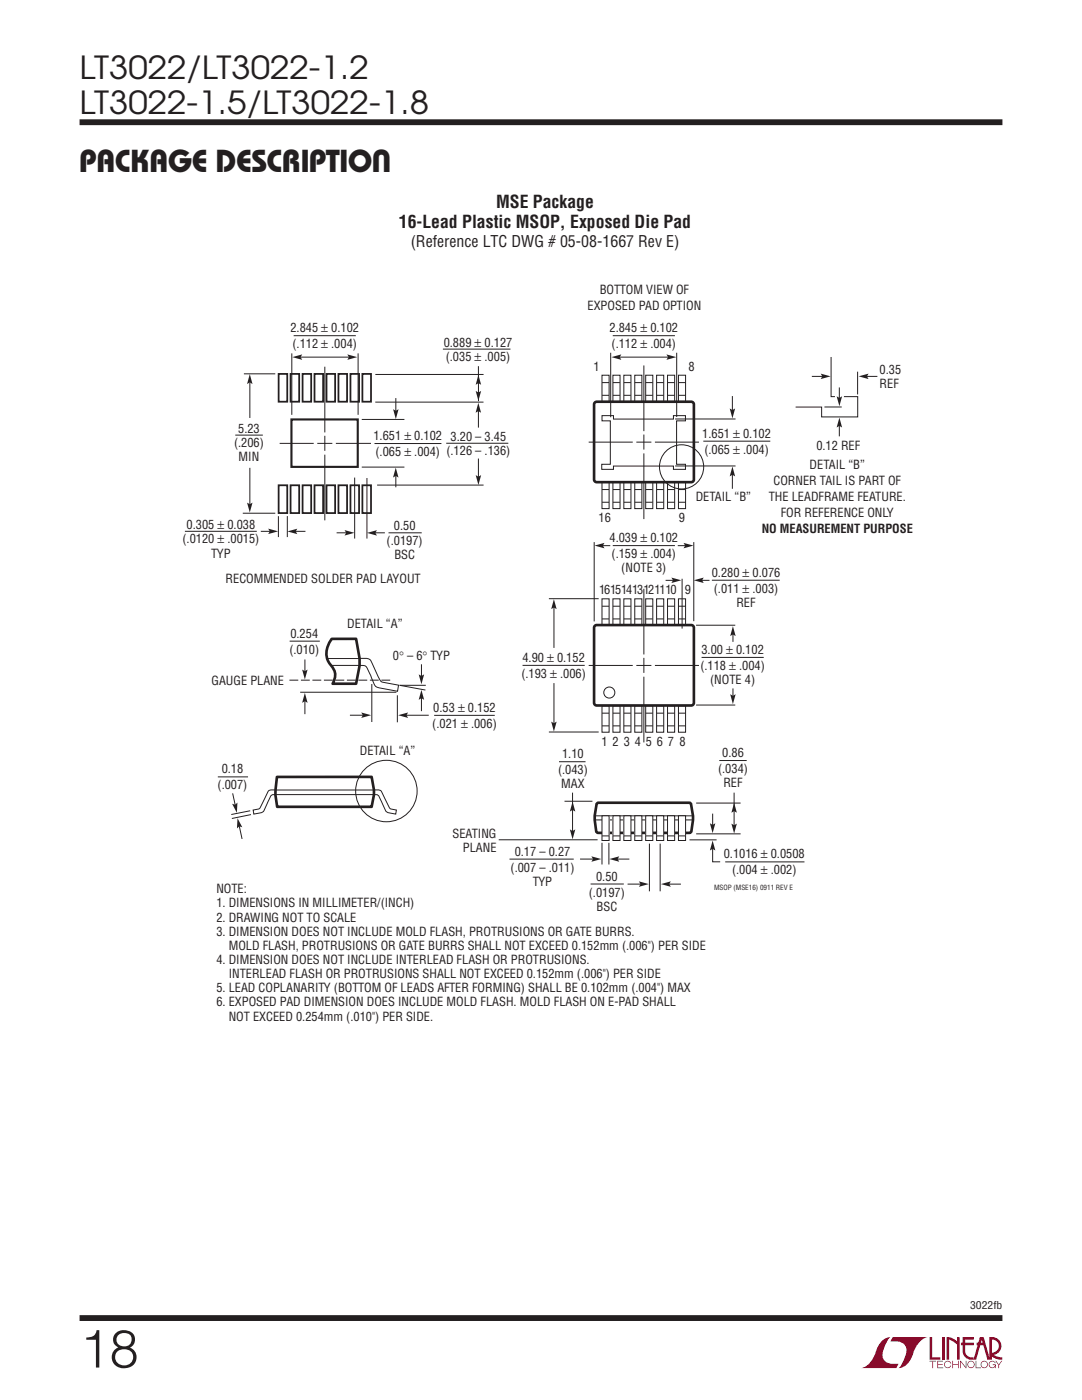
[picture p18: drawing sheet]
<svg xmlns="http://www.w3.org/2000/svg" width="216mm" height="279mm" viewBox="0 0 216 279" stroke-linecap="round" stroke-linejoin="round" font-family="sans-serif">
<defs><g id="words">
<text font-size="10.6" fill="#231f20" x="15.9" y="272.9">18</text>
<g font-size="6.3" fill="#231f20">
<text x="15.9" y="15.7">LT3022/LT3022-1.2</text>
<text x="15.9" y="22.8">LT3022-1.5/LT3022-1.8</text>
<text x="15.8" y="34.3">PACKAGE DESCRIPTION</text>
</g>
<g font-size="3.5" fill="#231f20">
<text x="99" y="41.6">MSE Package</text>
<text x="79.6" y="45.5">16-Lead Plastic MSOP, Exposed Die Pad</text>
</g>
<text font-size="3.2" fill="#231f20" x="81.9" y="49.4">(Reference LTC DWG # 05-08-1667 Rev E)</text>
<g font-size="2.5" fill="#231f20">
<text x="119.7" y="58.7">BOTTOM VIEW OF</text>
<text x="117.2" y="61.9">EXPOSED PAD OPTION</text>
<text x="57.9" y="66.3">2.845 ± 0.102</text>
<text x="58.4" y="69.5">(.112 ± .004)</text>
<text x="88.5" y="69.2">0.889 ± 0.127</text>
<text x="88.9" y="72">(.035 ± .005)</text>
<text x="121.6" y="66.3">2.845 ± 0.102</text>
<text x="122" y="69.5">(.112 ± .004)</text>
<text x="118.4" y="74.1">1</text>
<text x="137.4" y="74.1">8</text>
<text x="175.5" y="74.7">0.35</text>
<text x="175.5" y="77.5">REF</text>
<text x="46.7" y="89.2">(.206)</text>
<text x="47.5" y="86.4">5.23</text>
<text x="74.5" y="87.8">1.651 ± 0.102</text>
<text x="89.9" y="88">3.20 – 3.45</text>
<text x="140.1" y="87.3">1.651 ± 0.102</text>
<text x="162.9" y="89.9">0.12 REF</text>
<text x="47.6" y="92">MIN</text>
<text x="74.9" y="91">(.065 ± .004) (.126 – .136)</text>
<text x="140.5" y="90.5">(.065 ± .004)</text>
<text x="161.6" y="93.6">DETAIL “B”</text>
<text x="138.8" y="100">DETAIL “B”</text>
<text x="153.4" y="99.9">THE LEADFRAME FEATURE.</text>
<text x="154.3" y="96.8">CORNER TAIL IS PART OF</text>
<text x="37.2" y="105.6">0.305 ± 0.038</text>
<text x="78.6" y="105.8">0.50</text>
<text x="119.5" y="104.2">16</text>
<text x="135.4" y="104.2">9</text>
<text x="152" y="106.3">NO MEASUREMENT PURPOSE</text>
<text x="155.8" y="103.1">FOR REFERENCE ONLY</text>
<text x="36.4" y="108.5">(.0120 ± .0015)</text>
<text x="42.2" y="111.3">TYP</text>
<text x="77.2" y="108.7">(.0197)</text>
<text x="78.7" y="111.5">BSC</text>
<text x="121.6" y="108.2">4.039 ± 0.102</text>
<text x="122" y="111.4">(.159 ± .004)</text>
<text x="45" y="116.4">RECOMMENDED SOLDER PAD LAYOUT</text>
<text x="119.5" y="118.6">16151413121110</text>
<text x="124" y="114.2">(NOTE 3)</text>
<text x="136.6" y="118.6">9</text>
<text x="142" y="115.1">0.280 ± 0.076</text>
<text x="142.4" y="118.3">(.011 ± .003)</text>
<text x="69.3" y="125.4">DETAIL “A”</text>
<text x="146.9" y="121.1">REF</text>
<text x="57.7" y="130.4">(.010)</text>
<text x="57.9" y="127.3">0.254</text>
<text x="78.4" y="131.8">0° – 6° TYP</text>
<text x="140" y="130.5">3.00 ± 0.102</text>
<text x="42.2" y="136.6">GAUGE PLANE</text>
<text x="104" y="135.3">(.193 ± .006)</text>
<text x="104.2" y="132.1">4.90 ± 0.152</text>
<text x="139.8" y="133.7">(.118 ± .004)</text>
<text x="141.7" y="136.5">(NOTE 4)</text>
<text x="86.5" y="142.1">0.53 ± 0.152</text>
<text x="86.3" y="145.3">(.021 ± .006)</text>
<text x="120" y="148.8">1 2 3 4 5 6 7 8</text>
<text x="44.2" y="154.3">0.18</text>
<text x="71.8" y="150.7">DETAIL “A”</text>
<text x="111.3" y="154.5">(.043)</text>
<text x="112.2" y="151.3">1.10</text>
<text x="143.3" y="154.3">(.034)</text>
<text x="144.1" y="151.1">0.86</text>
<text x="43.4" y="157.5">(.007)</text>
<text x="112" y="157.3">MAX</text>
<text x="144.4" y="157.1">REF</text>
<text x="90.3" y="167.1">SEATING</text>
<text x="92.4" y="170">PLANE</text>
<text x="102.7" y="170.9">0.17 – 0.27</text>
<text x="144.4" y="171.3">0.1016 ± 0.0508</text>
<text x="43.2" y="178.3">NOTE:</text>
<text x="101.9" y="174">(.007 – .011)</text>
<text x="106.3" y="176.9">TYP</text>
<text x="117.5" y="179">(.0197)</text>
<text x="118.9" y="175.8">0.50</text>
<text x="146.1" y="174.5">(.004 ± .002)</text>
<text x="43.2" y="181.1">1. DIMENSIONS IN MILLIMETER/(INCH)</text>
<text x="43.2" y="183.9">2. DRAWING NOT TO SCALE</text>
<text x="119" y="181.8">BSC</text>
<text x="43.2" y="186.7">3. DIMENSION DOES NOT INCLUDE MOLD FLASH, PROTRUSIONS OR GATE BURRS.</text>
<text x="45.6" y="189.6">MOLD FLASH, PROTRUSIONS OR GATE BURRS SHALL NOT EXCEED 0.152mm (.006&quot;) PER SIDE</text>
<text x="43.2" y="192.4">4. DIMENSION DOES NOT INCLUDE INTERLEAD FLASH OR PROTRUSIONS.</text>
<text x="45.6" y="195.2">INTERLEAD FLASH OR PROTRUSIONS SHALL NOT EXCEED 0.152mm (.006&quot;) PER SIDE</text>
<text x="43.2" y="198">5. LEAD COPLANARITY (BOTTOM OF LEADS AFTER FORMING) SHALL BE 0.102mm (.004&quot;) MAX</text>
<text x="43.2" y="200.8">6. EXPOSED PAD DIMENSION DOES INCLUDE MOLD FLASH. MOLD FLASH ON E-PAD SHALL</text>
<text x="45.6" y="203.7">NOT EXCEED 0.254mm (.010&quot;) PER SIDE.</text>
</g>
<text font-size="2.1" fill="#231f20" x="193.6" y="261.2">3022fb</text>
<text font-size="1.4" fill="#231f20" x="142.5" y="177.6">MSOP (MSE16) 0911 REV E</text>
</g></defs>
<g fill="#900126">
<path d="M185.5 266.8h.5v4.1h1.6v.5h-2.1z"/>
<path d="M176.2 267.4l1-.5h.5h-.1a6.2 6.2 0 0 0-1.4 4 2.58 2.58 0 0 0 3.1 1.3l-.5 .8h-6.9a4.9 4.9 0 0 0 3-3.8l.4-.7z"/>
<path d="M178.1 266.9h7a4.9 4.9 0 0 0-3.1 3.7 3.2 3.2 0 0 1-2.7 2.4h.1a6.2 6.2 0 0 0 1.4-4.1 2.58 2.58 0 0 0-3.1-1.2z"/>
<path d="M188 266.8h.5v4.6h-.5z"/>
<path d="M188.9 266.8l1 .2 1.1 .7v-.9h.5v4.6h-.5v-3.1l-1.6-.9v4h-.5z"/>
<path d="M185.5 271.6h1.3v.1h-.6v1.3h-.1v-1.3h-.6z"/>
<path d="M187 271.6h1.2v.1h-1v.5h.9v.2h-.9v.5h1v.1h-1.2z"/>
<path d="M190 271.6h.2v.6h1v-.6h.1v1.4h-.1v-.6h-1v.6h-.2z"/>
<path d="M191.6 271.6h.1l1 1.2v-1.2h.1v1.4l-1.1-1.2v1.2h-.1z"/>
<path d="M194.7 271.6h.1v1.3h.9v.1h-1z"/>
<path d="M198.6 271.6h.2l.5 .7 .5-.7h.2l-.6 .8v.6h-.2v-.6z"/>
<path d="M192.1 266.8h2.2v.5h-1.7v.7h1.7v.5h-1.7v1.1a1.32 1.32 0 0 0 1.7 1.3v.5l1.2-4.6h.8l1.1 4.1v-4.1a1.84 1.84 0 0 1 2.4 1.4 1.84 1.84 0 0 1-1.5 2.2l.8 .4 .9 .1v.5l-1.2-.2-1-.6v-.6a1.34 1.34 0 0 0 1.5-1.2 1.34 1.34 0 0 0-1.4-1.5v4.1h-.9l-.8-2.9h-1.3v-.5h1.2l-.2-.7-1.1 4.1a2.06 2.06 0 0 1-2.7-1.3v-1.6h-.4v-.5h.4z"/>
<path d="M193.2 271.8a.72 .72 0 0 1 1.2 .1 .72 .72 0 0 1-.4 1.1 .72 .72 0 0 1-1-.7h.2a.59 .59 0 0 0 .8 .5 .59 .59 0 0 0 .2-.9 .59 .59 0 0 0-1 .2v.2h-.2z"/>
<path d="M195.9 271.8a.72 .72 0 0 1 1.1 .1 .72 .72 0 0 1-.4 1.1 .72 .72 0 0 1-.9-.7h.1a.59 .59 0 0 0 .8 .5 .59 .59 0 0 0 .2-.9 .59 .59 0 0 0-.9 .2l-.1 .2h-.1z"/>
<path d="M197.5 271.8a.72 .72 0 0 1 1.2 .2h-.2a.59 .59 0 0 0-.9-.1 .59 .59 0 0 0 .1 .9 .59 .59 0 0 0 .9-.4h-.5v-.1h.6v.7h-.1v-.3a.73 .73 0 0 1-1.1 .2 .73 .73 0 0 1 0-1.1z"/>
<path d="M188.6 271.8a.71 .71 0 0 1 1.2 .3h-.1a.59 .59 0 0 0-.9-.3 .59 .59 0 0 0-.1 1 .59 .59 0 0 0 1-.3h.1a.73 .73 0 0 1-1.1 .4 .73 .73 0 0 1-.1-1.1z"/>
</g>
<path d="M15.9 24.4h184.1M15.9 263h184.1" fill="none" stroke="#231f20" stroke-width="1.2" stroke-linecap="butt"/>
<path d="M86.6 142.8h12.1" fill="none" stroke="#231f20" stroke-width=".2"/>
<path d="M55.3 155.1l18.9-.1 .4 2.6v1l-.4 2.4h-18.9l-.3-2.4z" fill="#fff"/>
<path d="M55.3 155.1l18.9-.1 .4 2.6v1l-.4 2.4h-18.9l-.3-2.4z" fill="none" stroke="#231f20" stroke-width=".53"/>
<g fill="none" stroke="#231f20" stroke-width=".2">
<path d="M74.2 136.5v7.6M79.3 138.8v5.4M43.5 155h6M55 157.7h19.6M55 157.6a1.65 1.65 0 0 0-1.5 .3l-1.4 2.9a.96 .96 0 0 1-1.1 .8l-.5 .1 .1 .8 1.2-.2a1.04 1.04 0 0 0 1.1-1l1-2.2a.85 .85 0 0 1 1.1-.5M74.6 157.6a1.65 1.65 0 0 1 1.5 .3l1.4 2.9a.96 .96 0 0 0 1.1 .8l.5 .1-.1 .8-1.2-.2a1.04 1.04 0 0 1-1.1-1l-1-2.2a.85 .85 0 0 0-1.1-.5h-19.8M81 142.7h4.6M111.5 152h5.3M112.6 159.9h5.6M114.2 158.2v7.8M143.5 151.8h5.5M49.9 161.8l-3.8 .8"/>
<path d="M50.1 162.6l-3.8 .7M99.5 167.6h19.7M101.7 171.5h12.8M117.8 176.4h6.7M118.7 162.8h19.6M118.7 163.6h19.6M120.1 168.2v4.3M121.5 168.2v4.3M129.6 168.4v9.5M131.7 168.4v9.5M137.6 167.6h5.4M138.9 166.4h8.9"/>
</g>
<path d="M79.4 142.7l2-.5-.3 .5 .3 .6z" fill="#231f20"/>
<path d="M69.8 142.7h2.8" fill="none" stroke="#231f20" stroke-width=".2"/>
<path d="M72.1 142.2l2 .5-2 .6 .3-.6z" fill="#231f20"/>
<path d="M46.4 158.3l.5 2.4" fill="none" stroke="#231f20" stroke-width=".2"/>
<path d="M46.3 160.4l.6 .2 .5-.4-.1 2z" fill="#231f20"/>
<path d="M47.7 164.8l.6 2.6" fill="none" stroke="#231f20" stroke-width=".2"/>
<g fill="#231f20">
<path d="M47.4 163.3l.9 1.8-.6-.2-.4 .4z"/>
<path d="M113.7 165.5l.6 .3 .5-.3-.5 2z"/>
<path d="M114.3 160l.5 2-.5-.4-.6 .4z"/>
</g>
<path d="M146.5 158.2v6.7" fill="none" stroke="#231f20" stroke-width=".2"/>
<g fill="#231f20">
<path d="M145.9 164.4l.6 .3 .5-.3-.5 2z"/>
<path d="M146.5 160.2l.5 2-.5-.3-.6 .3z"/>
</g>
<path d="M123.1 171.4h2.5" fill="none" stroke="#231f20" stroke-width=".2"/>
<path d="M121.6 171.4l2-.5-.4 .5 .4 .6z" fill="#231f20"/>
<path d="M115.7 171.4h2.8" fill="none" stroke="#231f20" stroke-width=".2"/>
<path d="M118 170.9l2 .5-2 .6 .3-.6z" fill="#231f20"/>
<path d="M133.4 176.4h2.5" fill="none" stroke="#231f20" stroke-width=".2"/>
<path d="M131.9 176.4l2-.5-.4 .5 .4 .6z" fill="#231f20"/>
<path d="M125.2 176.4h2.8" fill="none" stroke="#231f20" stroke-width=".2"/>
<path d="M127.5 175.9l2 .5-2 .6 .3-.6z" fill="#231f20"/>
<path d="M142.2 162.4v2.3" fill="none" stroke="#231f20" stroke-width=".2"/>
<path d="M141.7 164.3l.5 .3 .5-.3-.5 2z" fill="#231f20"/>
<path d="M142.2 169.3v2.7h1.5" fill="none" stroke="#231f20" stroke-width=".2"/>
<path d="M142.2 167.8l.5 1.9-.5-.3-.5 .3z" fill="#231f20"/>
<path d="M119.1 160.4l.3-.2h18.1l.3 .2a8.8 8.8 0 0 1 0 5.8h-18.4l-.4-.2a10.4 10.4 0 0 1 .1-5.6z" fill="none" stroke="#231f20" stroke-width=".53"/>
<g fill="none" stroke="#231f20" stroke-width=".2">
<path d="M120.1 96.2h1.4v5.3h-1.4zM120.1 97.7h1.4M122.3 96.2h1.4v5.3h-1.4zM122.3 97.7h1.4M124.5 96.2h1.4v5.3h-1.4zM124.5 97.7h1.4M126.7 96.2h1.4v5.3h-1.4zM126.7 97.7h1.4M128.8 96.2h1.5v5.3h-1.5zM128.9 97.7h1.3M131 96.2h1.4v5.3h-1.4zM131 97.7h1.4"/>
<path d="M133.2 96.2h1.4v5.3h-1.4zM133.2 97.7h1.4M135.4 96.2h1.4v5.3h-1.4zM135.4 97.7h1.4M120.1 119.5h1.4v5.3h-1.4zM120.1 100.2h1.4M122.3 119.5h1.4v5.3h-1.4zM122.3 100.2h1.4M124.5 119.5h1.4v5.3h-1.4zM124.5 100.2h1.4M126.7 119.5h1.4v5.3h-1.4zM126.7 100.2h1.4"/>
<path d="M128.8 119.5h1.5v5.3h-1.5zM128.9 100.2h1.3M131 119.5h1.4v5.3h-1.4zM131 100.2h1.4M133.2 119.5h1.4v5.3h-1.4zM133.2 100.2h1.4M135.4 119.5h1.4v5.3h-1.4zM135.4 100.2h1.4M120.1 121h1.4M120.1 123.5h1.4M122.3 121h1.4M122.3 123.5h1.4"/>
<path d="M124.5 121h1.4M124.5 123.5h1.4M126.7 121h1.4M126.7 123.5h1.4M128.9 121h1.3M128.9 123.5h1.3M131 121h1.4M131 123.5h1.4M133.2 121h1.4M133.2 123.5h1.4M135.4 121h1.4M135.4 123.5h1.4"/>
<path d="M120.1 140.9h1.4v5.2h-1.4zM120.1 142.3h1.4M120.1 144.9h1.4M122.3 140.9h1.4v5.2h-1.4zM122.3 142.3h1.4M122.3 144.9h1.4M124.5 140.9h1.4v5.2h-1.4zM124.5 142.3h1.4M124.5 144.9h1.4M126.7 140.9h1.4v5.2h-1.4zM126.7 142.3h1.4M126.7 144.9h1.4"/>
<path d="M128.8 140.9h1.5v5.2h-1.5zM128.9 142.3h1.3M128.9 144.9h1.3M131 140.9h1.4v5.2h-1.4zM131 142.3h1.4M131 144.9h1.4M133.2 140.9h1.4v5.2h-1.4zM133.2 142.3h1.4M133.2 144.9h1.4M135.4 140.9h1.4v5.2h-1.4zM135.4 142.3h1.4M135.4 144.9h1.4"/>
</g>
<path d="M120.1 162.8h1.4v4.9h-1.4z" fill="#fff"/>
<path d="M120.1 162.8h1.4v4.9h-1.4z" fill="none" stroke="#231f20" stroke-width=".2"/>
<path d="M120.1 166.8h1.4z" fill="#fff"/>
<path d="M120.1 166.8h1.4" fill="none" stroke="#231f20" stroke-width=".2"/>
<path d="M135.4 162.8h1.4v4.9h-1.4z" fill="#fff"/>
<path d="M135.4 162.8h1.4v4.9h-1.4z" fill="none" stroke="#231f20" stroke-width=".2"/>
<path d="M135.4 166.8h1.4z" fill="#fff"/>
<path d="M135.4 166.8h1.4" fill="none" stroke="#231f20" stroke-width=".2"/>
<path d="M133.2 162.8h1.4v4.9h-1.4z" fill="#fff"/>
<path d="M133.2 162.8h1.4v4.9h-1.4z" fill="none" stroke="#231f20" stroke-width=".2"/>
<path d="M133.2 166.8h1.4z" fill="#fff"/>
<path d="M133.2 166.8h1.4" fill="none" stroke="#231f20" stroke-width=".2"/>
<path d="M131 162.8h1.4v4.9h-1.4z" fill="#fff"/>
<path d="M131 162.8h1.4v4.9h-1.4z" fill="none" stroke="#231f20" stroke-width=".2"/>
<path d="M131 166.8h1.4z" fill="#fff"/>
<path d="M131 166.8h1.4" fill="none" stroke="#231f20" stroke-width=".2"/>
<path d="M128.8 162.8h1.5v4.9h-1.5z" fill="#fff"/>
<path d="M128.8 162.8h1.5v4.9h-1.5z" fill="none" stroke="#231f20" stroke-width=".2"/>
<path d="M128.9 166.8h1.3z" fill="#fff"/>
<path d="M128.9 166.8h1.3" fill="none" stroke="#231f20" stroke-width=".2"/>
<path d="M126.7 162.8h1.4v4.9h-1.4z" fill="#fff"/>
<path d="M126.7 162.8h1.4v4.9h-1.4z" fill="none" stroke="#231f20" stroke-width=".2"/>
<path d="M126.7 166.8h1.4z" fill="#fff"/>
<path d="M126.7 166.8h1.4" fill="none" stroke="#231f20" stroke-width=".2"/>
<path d="M124.5 162.8h1.4v4.9h-1.4z" fill="#fff"/>
<path d="M124.5 162.8h1.4v4.9h-1.4z" fill="none" stroke="#231f20" stroke-width=".2"/>
<path d="M124.5 166.8h1.4z" fill="#fff"/>
<path d="M124.5 166.8h1.4" fill="none" stroke="#231f20" stroke-width=".2"/>
<path d="M122.3 162.8h1.4v4.9h-1.4z" fill="#fff"/>
<path d="M122.3 162.8h1.4v4.9h-1.4z" fill="none" stroke="#231f20" stroke-width=".2"/>
<path d="M122.3 166.8h1.4z" fill="#fff"/>
<g fill="none" stroke="#231f20" stroke-width=".2">
<path d="M120.1 74.9h1.4v5.3h-1.4zM120.1 76.4h1.4M120.1 78.9h1.4M122.3 74.9h1.4v5.3h-1.4zM122.3 76.4h1.4M122.3 78.9h1.4M124.5 74.9h1.4v5.3h-1.4zM124.5 76.4h1.4M124.5 78.9h1.4M126.7 74.9h1.4v5.3h-1.4zM126.7 76.4h1.4M126.7 78.9h1.4"/>
<path d="M128.8 74.9h1.5v5.3h-1.5zM128.9 76.4h1.3M128.9 78.9h1.3M131 74.9h1.4v5.3h-1.4zM131 76.4h1.4M131 78.9h1.4M133.2 74.9h1.4v5.3h-1.4zM133.2 76.4h1.4M133.2 78.9h1.4M135.4 74.9h1.4v5.3h-1.4zM135.4 76.4h1.4M135.4 78.9h1.4"/>
<path d="M57.8 128h6M122.3 166.8h1.4M138.9 160.3h8.9"/>
</g>
<path d="M118.6 80.4l.5-.2h19.1l.3 .5-.1 15.3-.5 .2h-19.1l-.3-.5z" fill="none" stroke="#231f20" stroke-width=".53"/>
<path d="M66.2 127.5h4.9l.6 3.9v1.4l-.6 3.7h-4.7a3.1 3.1 0 0 0-.7-4.2 4.3 4.3 0 0 1 .5-4.8z" fill="#fff"/>
<path d="M66.2 127.5h4.9l.6 3.9v1.4l-.6 3.7h-4.7a3.1 3.1 0 0 0-.7-4.2 4.3 4.3 0 0 1 .5-4.8z" fill="none" stroke="#231f20" stroke-width=".53"/>
<path d="M60.8 131.6v2.5M65.4 131.4h6.3M71.7 131.4h1.5a1.25 1.25 0 0 1 1.1 1.2l1.3 2.8a1.23 1.23 0 0 0 1.4 .9l2.5 .4-.2 1.3-2.8-.6a2.07 2.07 0 0 1-1.8-.9l-1.1-2.5a1.4 1.4 0 0 0-1.9-1.2h-5.6" fill="none" stroke="#231f20" stroke-width=".2"/>
<path d="M60.3 133.6l.5 .3 .6-.3-.6 2z" fill="#231f20"/>
<path d="M60.8 139.8v2.7" fill="none" stroke="#231f20" stroke-width=".2"/>
<path d="M60.8 138.3l.6 2-.6-.4-.5 .4z" fill="#231f20"/>
<path d="M59.9 138.1h19.2M79.7 136.8h5.3M79.8 136.8l5.1 .9M84.1 132.6v2.4" fill="none" stroke="#231f20" stroke-width=".2"/>
<path d="M77.9 135.7h-20.5" fill="none" stroke="#231f20" stroke-width=".2" stroke-dasharray="1.8 .5" stroke-linecap="butt"/>
<path d="M83.5 134.6l.6 .3 .5-.3-.5 2z" fill="#231f20"/>
<path d="M84.1 139.2v2.7" fill="none" stroke="#231f20" stroke-width=".2"/>
<path d="M84.1 137.7l.5 2-.5-.4-.6 .4z" fill="#231f20"/>
<g fill="none" stroke="#231f20" stroke-width=".2">
<path d="M48.7 74.6h6.2M48.4 102.4h6.5"/>
<circle cx="77.1" cy="157.9" r="6.1"/>
</g>
<g fill="none" stroke="#231f20" stroke-width=".35">
<path d="M55.6 74.6h1.7v5.6h-1.7zM58 74.6h1.7v5.6h-1.7zM60.4 74.6h1.7v5.6h-1.7zM62.8 74.6h1.7v5.6h-1.7zM65.2 74.6h1.7v5.6h-1.7zM67.5 74.6h1.8v5.6h-1.8zM69.9 74.6h1.7v5.6h-1.7zM72.3 74.6h1.7v5.6h-1.7zM55.6 96.8h1.7v5.6h-1.7zM58 96.8h1.7v5.6h-1.7zM60.4 96.8h1.7v5.6h-1.7zM62.8 96.8h1.7v5.6h-1.7z"/>
<path d="M65.2 96.8h1.7v5.6h-1.7zM67.5 96.8h1.8v5.6h-1.8zM69.9 96.8h1.7v5.6h-1.7zM72.3 96.8h1.7v5.6h-1.7z"/>
</g>
<g fill="#231f20">
<path d="M49.3 100.3l.5 .3 .6-.3-.6 2z"/>
<path d="M49.8 74.7l.6 1.9-.6-.3-.5 .3z"/>
<path d="M95.5 74.8l.5 2-.5-.3-.6 .3z"/>
</g>
<path d="M49.9 76.3v7.1M49.9 93.4v7.5M74.9 80.3h21.6M75.3 96.8h21.2M89 88.5h12.4" fill="none" stroke="#231f20" stroke-width=".2"/>
<path d="M95.4 80.4l.6 2-.6-.4-.5 .4z" fill="#231f20"/>
<path d="M74.9 74.7h21.6M88.4 69.7h13.5M95.5 81.8v3.5" fill="none" stroke="#231f20" stroke-width=".2"/>
<path d="M94.9 78l.6 .3 .5-.3-.5 2z" fill="#231f20"/>
<path d="M95.5 73.1v7M70.8 95.3v12.2M73.2 95.4v12.1" fill="none" stroke="#231f20" stroke-width=".2"/>
<g fill="#231f20">
<path d="M73.2 106.4l2-.6-.3 .6 .3 .5z"/>
<path d="M68.8 105.8l1.9 .5-1.9 .6 .3-.6z"/>
</g>
<path d="M55.6 103v4.2M57.3 103v4.2" fill="none" stroke="#231f20" stroke-width=".2"/>
<g fill="#231f20">
<path d="M57.3 106.1l2-.6-.3 .6 .3 .5z"/>
<path d="M53.5 105.5l2 .5-2 .6 .3-.6z"/>
</g>
<path d="M52 106h2.2M58.8 106h2.1M67.2 106.3h2.1M74.7 106.3h2.1" fill="none" stroke="#231f20" stroke-width=".2"/>
<path d="M94.9 94.8l.6 .3 .5-.3-.5 2z" fill="#231f20"/>
<path d="M95.5 91.5v3.7" fill="none" stroke="#231f20" stroke-width=".2"/>
<path d="M79 93.3l.5 2-.5-.3-.6 .3z" fill="#231f20"/>
<path d="M79 94.7v2.5" fill="none" stroke="#231f20" stroke-width=".2"/>
<path d="M78.4 81.7l.6 .3 .5-.3-.5 1.9z" fill="#231f20"/>
<path d="M79 79.4v2.6M121.9 70.4v12.9M123.6 71.3h10.3M135 70.4v12.8M46.9 86.8h5.5M134.7 83.6h12.1M134.7 93h12.1M36.9 106h14.3M77.5 106.3h6.7" fill="none" stroke="#231f20" stroke-width=".2"/>
<g fill="#231f20">
<path d="M133 70.7l2 .6-2 .5 .3-.5z"/>
<path d="M122 71.3l2-.6-.3 .6 .3 .5z"/>
</g>
<path d="M59.9 71.3h10.3M122.3 67h12.4" fill="none" stroke="#231f20" stroke-width=".2"/>
<g fill="#231f20">
<path d="M69.3 70.7l2 .6-2 .5 .3-.5z"/>
<path d="M58.3 71.3l2-.6-.3 .6 .3 .5z"/>
</g>
<g fill="none" stroke="#231f20" stroke-width=".2">
<path d="M58.6 67h12.4M64.8 73.2v13.1M128.5 72.9v13.1M146.1 79v3.1M55.8 88.5h6.8M63.3 88.5h3M64.8 87v3M64.8 90.7v13.1M67 88.5h7M72.2 83.7h8.5M72.2 93.2h8.5M74.7 88.5h13.4"/>
<path d="M117.5 88.2h8.8M120.1 83h2.3v.6h12v-.6h2.4v1h-1.8v8.7h1.8v1h-2.4v-.7h-12v.7h-2.3v-1h1.7v-8.7h-1.7zM127 88.2h3M128.5 86.7v3M128.5 90.5v13.1M130.7 88.2h8.8M140.3 88h13.4M109.5 119.5h10M118.6 108.2v15.8M122.3 108.9h12.4M128.5 117.5v13.1M138.4 108.2v15.8"/>
<path d="M142 115.8h13.6M117.5 132.8h8.8M127 132.8h3M128.5 131.3v3M128.5 135.1v13.1M130.7 132.8h8.8M138.9 124.8h7.8M140 131.2h12.4M109.5 146.1h10M138.9 140.7h7.8M144.7 172h15.8"/>
</g>
<path d="M118.6 125l.5-.3 19.1 .1 .3 .5-.1 15.2-.5 .3-19.1-.1-.3-.4z" fill="none" stroke="#231f20" stroke-width=".53"/>
<path d="M145.6 81.5l.5 .3 .6-.3-.6 2z" fill="#231f20"/>
<path d="M146.1 94.5v3" fill="none" stroke="#231f20" stroke-width=".2"/>
<path d="M146.1 93.1l.6 2-.6-.3-.5 .3z" fill="#231f20"/>
<path d="M135.2 108.9h1.8" fill="none" stroke="#231f20" stroke-width=".2"/>
<path d="M136.4 108.3l2 .6-2 .5 .3-.5z" fill="#231f20"/>
<path d="M132.8 115.8h1.8" fill="none" stroke="#231f20" stroke-width=".2"/>
<path d="M134 115.3l2 .5-2 .6 .3-.6z" fill="#231f20"/>
<path d="M120 108.9h1.8" fill="none" stroke="#231f20" stroke-width=".2"/>
<path d="M118.6 108.9l2-.6-.3 .6 .3 .5z" fill="#231f20"/>
<path d="M139.8 115.8h1.8" fill="none" stroke="#231f20" stroke-width=".2"/>
<path d="M138.4 115.8l2-.5-.3 .5 .3 .6z" fill="#231f20"/>
<path d="M146.3 126.4v1.7" fill="none" stroke="#231f20" stroke-width=".2"/>
<path d="M146.2 125l.6 1.9-.6-.3-.5 .3z" fill="#231f20"/>
<path d="M146.3 137.4v1.7" fill="none" stroke="#231f20" stroke-width=".2"/>
<path d="M145.7 138.5l.5 .4 .6-.4-.6 2z" fill="#231f20"/>
<path d="M104.3 132.8h12.4M110.5 121v8.3" fill="none" stroke="#231f20" stroke-width=".2"/>
<path d="M110.5 119.6l.6 2-.6-.4-.5 .4z" fill="#231f20"/>
<path d="M110.5 136.3v8.3" fill="none" stroke="#231f20" stroke-width=".2"/>
<path d="M110 144l.5 .3 .6-.3-.6 2z" fill="#231f20"/>
<g fill="none" stroke="#231f20" stroke-width=".2">
<path d="M165.8 71.2v8h.8M167.5 77.3v2.4M168.4 79.2h2.7v4h-7.2v-2h-5.1M136.1 115.5v9.9"/>
<circle cx="136" cy="93.2" r="4.4"/>
<circle cx="121.6" cy="138.2" r="1.1"/>
</g>
<path d="M166.9 79.1l.6 .3 .5-.3-.5 2z" fill="#231f20"/>
<path d="M167.5 84.7v2.4" fill="none" stroke="#231f20" stroke-width=".2"/>
<path d="M167.5 83.3l.5 2-.5-.3-.6 .3z" fill="#231f20"/>
<path d="M162 75.1h2.3" fill="none" stroke="#231f20" stroke-width=".2"/>
<path d="M163.8 74.6l1.9 .5-1.9 .6 .3-.6z" fill="#231f20"/>
<path d="M172.7 75.1h2.4" fill="none" stroke="#231f20" stroke-width=".2"/>
<path d="M171.3 75.1l2-.5-.3 .5 .3 .6z" fill="#231f20"/>
<path d="M58.2 70.5v12.3M71.5 70.5v12.3M171.1 74.2v4.5M164.5 81.2h3.5" fill="none" stroke="#231f20" stroke-width=".2"/>
<path d="M58.2 83.7h13.2v9.5h-13.2z" fill="none" stroke="#231f20" stroke-width=".42"/>
<use href="#words"/>
</svg>
